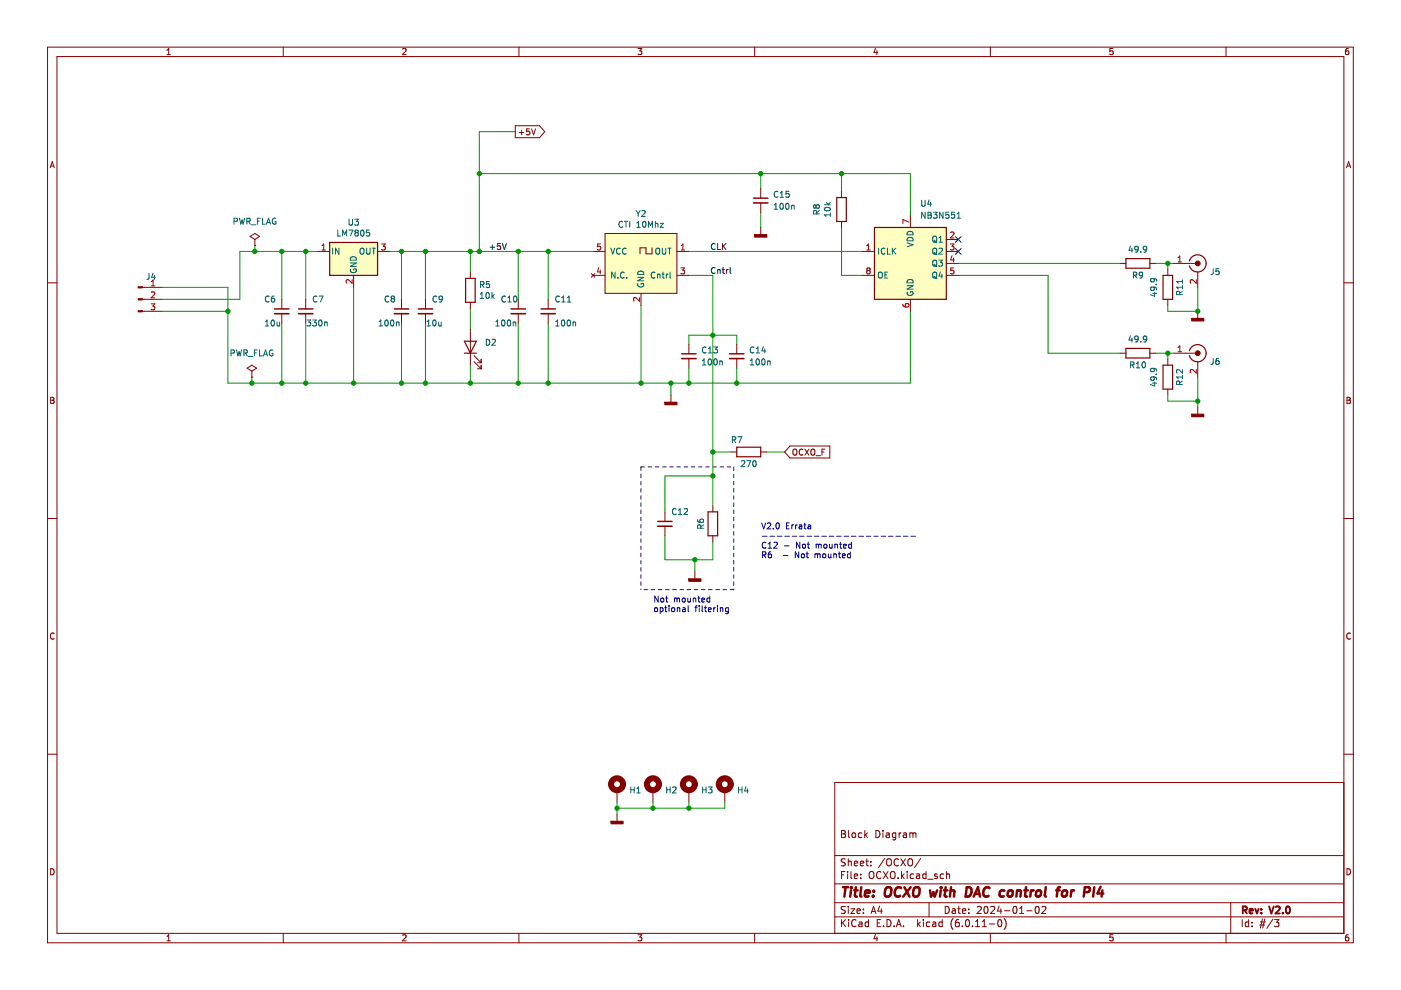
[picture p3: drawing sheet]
<svg xmlns="http://www.w3.org/2000/svg" width="297mm" height="210mm" viewBox="0 0 297 210" stroke-linecap="round" stroke-linejoin="round" font-family="sans-serif">
<path d="M.1 0h297v209.9h-297z" fill-rule="evenodd" fill="#fff" stroke="#fff" stroke-width=".21"/>
<g fill="none" stroke="#840000" stroke-width=".21">
<path d="M10.1 10h276.8v189.9h-276.8zM12.1 12h272.8v185.9h-272.8zM35.4 11.6h.7M35.4 10.7l.4-.4v1.3M60.1 10v2M85.4 10.4l.5-.1 .2 .4-.8 .9h.8M110 10v2M135.3 10.3h.8l-.5 .5 .4 .1v.6l-.2 .1-.5-.1M160 10v2M185.6 10.2l-.3 .9h.8M185.9 10.7v.9M210 10v2"/>
<path d="M236 10.3h-.7v.6l.6-.1 .1 .7-.2 .1-.5-.1M259.9 10v2M285.9 10.3h-.4l-.2 .3v.7l.2 .3 .4-.1v-.7h-.4l-.2 .2M10.6 35.6l.5-1.3 .4 1.3M10.8 35.2h.6M109.2 26.7h5.2l1.1 1.2-1.1 1.3h-5.2zM110.1 28.1h1M110.6 27.6v1M112.3 27.3h-.6l-.1 .6h.6l.1 .6-.2 .1-.5-.1M112.7 27.3l.4 1.3 .4-1.3M161.3 40v2M285.5 35.6l.4-1.3 .5 1.3"/>
<path d="M285.6 35.2h.6M10.1 60h2M53 50.1l1-.6 1 .6-1 .7zM54 52h.1M54 50.8v1.2M67.4 53.3h2.5M75 58.4v2.5M80.1 53.3h2.5M99.7 57.8v1.2M125.4 58l.7 .8M125.7 53.3h2.6M125.7 58.4h2.6"/>
<path d="M126.1 58l-.7 .8M128.3 49.5h15.2v12.7h-15.2zM138.2 52.5v1.3h-1.2v-1.3h-1.3v1.3M143.5 53.3h2.6M143.5 58.4h2.6M161.3 43v2.1M161.3 48.2v1.6M178.4 40.6v1.3M178.4 47v1.2M182.9 53.3h2.5M182.9 58.4h2.5M193 45.7v2.5"/>
<path d="M200.6 53.3h2.6M200.6 55.8h2.6M200.6 50.8h2.6M200.6 58.4h2.6M237.4 55.8h1.3M243.8 55.8h1.3M247.6 57.1v1.3M248.9 55.8h4.5M253.9 57.6v3.3M284.9 60h2M30.1 66h4.3M30.1 63.5h4.3"/>
<path d="M30.1 60.9h4.3M52.4 78.1l1-.7 1 .7-1 .6zM53.4 80h.1M53.4 78.7v1.3M59.7 63.5v2M59.7 66.5v2M64.8 63.5v2M64.8 66.5v2M85.1 63.5v2M85.1 66.5v2M90.2 63.5v2M90.2 66.5v2"/>
<path d="M99.7 64.1v1.3M99.7 69.8v7.6M100.5 76.7l1.5 1.5M100.5 75.4l1.5 1.5M101.2 78.2h.8M101.2 76.9h.8M102 76.2v.7M102 77.4v.8M109.9 63.5v2M109.9 66.5v2M116.2 63.5v2M116.2 66.5v2"/>
<path d="M135.9 62.2v2.5M146.1 73v2M146.1 76v2.1M156.2 73v2M156.2 76v2.1M193 63.5v2.5M237.4 74.9h1.3M243.8 74.9h1.3M247.6 63.5v1.2M247.6 76.2v1.2M248.9 74.9h4.5M253.9 66v1.5"/>
<path d="M253.9 76.7v3.3M10.7 84.2h.5l.2 .3-.2 .4 .2 .1 .1 .3-.3 .2h-.5zM10.7 84.9h.5M142.2 83.8v1.5M154.9 95.8h1.3M161.3 95.8h1.3M167.5 94.6h8.4v2.5h-8.4l-1.1-1.3zM168.2 95.4l.2-.2a.43 .43 0 0 1 .6 .4v.5a.42 .42 0 0 1-.5 .4 .42 .42 0 0 1-.4-.4zM170.2 95.3a.56 .56 0 0 0-.8 .6 .56 .56 0 0 0 .8 .5M170.7 95.2l.8 1.3M171.5 95.2l-.8 1.3M172 95.4l.2-.2a.43 .43 0 0 1 .6 .4v.5a.42 .42 0 0 1-.5 .4 .42 .42 0 0 1-.4-.4z"/>
<path d="M173 96.6h1M174.3 95.8h.4M174.9 95.2h-.6v1.3M247.6 82.5v1.3M253.9 86.3v1.5M285.6 84.2h.4l.3 .3-.3 .4 .3 .1v.3l-.2 .2h-.5zM285.6 84.9h.4M10.1 109.9h2M141 108.5v2.1M141 111.6v2M151.1 107.3v1.2M151.1 113.6v1.3"/>
<path d="M284.9 109.9h2M11.5 134.3a.58 .58 0 0 0-.8 .6 .58 .58 0 0 0 .8 .5M147.3 121.2v1.5M286.3 134.3a.58 .58 0 0 0-.8 .6 .58 .58 0 0 0 .8 .5M10.1 159.9h2M284.9 159.9h2M130.8 167.5v2.6M130.8 172.6v1.5M138.4 167.5v2.6M146.1 167.5v2.6M153.7 167.5v2.6M178.4 176.1h.5l.3 .3-.3 .4 .3 .1 .1 .4-.3 .3h-.6z"/>
<path d="M178.4 176.8h.5M179.9 176.1v1.3l.2 .2M180.8 176.7l.3-.1 .3 .3v.4l-.3 .3-.3-.1-.2-.2zM182.7 176.7l-.4-.1-.3 .3 .1 .6h.6M183.3 176.1v1.5M183.5 177l.4 .6M183.9 176.6l-.6 .6M185.7 176.1a.76 .76 0 0 1 .9 .7 .76 .76 0 0 1-.9 .8zM187.2 176.1v.1M187.2 176.6v1M187.9 176.7h.6l.1 .9M188.6 176.9l-.5 .1-.3 .2 .3 .4 .5-.1"/>
<path d="M189.9 176.7l-.4-.1-.3 .3 .1 .6h.6M189.9 176.6v1.2l-.3 .3-.3-.1M190.6 176.6v1M191.1 176.6l-.5 .3M191.6 176.7h.5l.1 .9M192.2 176.9l-.5 .1-.2 .2 .2 .4 .5-.1M192.9 176.7l.4-.1 .3 .2M192.9 176.6v1M193.6 176.8l.2-.2 .3 .1 .1 .9M193.6 176.8v.8M284.9 165.9h-107.9v32M10.7 184.2a.66 .66 0 0 1 .8 .6 .66 .66 0 0 1-.8 .7z"/>
<path d="M35.4 198.6l.4-.4v1.3M35.4 199.5h.7M60.1 197.9v2M85.4 198.3l.5-.1 .2 .4-.8 .9h.8M110 197.9v2M135.3 198.2h.8l-.5 .5 .4 .1v.6l-.2 .1-.5-.1M160 197.9v2M177 194.4h107.9M177 191.4h107.9M177 187.4h107.9M177 181.4h107.9M178.4 195v1.5"/>
<path d="M178.4 185.5h.5M178.6 195.6l.7 .9M179.1 184.8h-.7v1.5M179.2 192.2h-.6l-.2 .1v.4l.7 .3 .1 .4-.3 .3-.5-.1M179.2 182.2l-.6-.1-.2 .1v.5l.7 .2 .1 .4-.3 .3-.5-.1M179.3 195l-.9 .8M179.7 184.8v.1M179.7 185.3v1M179.9 182.1v1.5M179.9 192.2v.1M179.9 192.7v1M179.9 182.7l.2-.1 .3 .1 .1 .9"/>
<path d="M179.9 195v.1M179.9 195.5v1M180.4 192.7h.8l-.8 1h.8M180.4 184.8v1.3l.2 .2M181.1 185.8l.7-.2v-.2l-.5-.1-.2 .2 .1 .7h.6M181.1 183.1l.7-.2v-.2l-.5-.1-.2 .2 .1 .7h.6M181.5 195.1a.71 .71 0 0 0-1 .5 .71 .71 0 0 0 .7 .9l.3-.2M181.7 193.2l.7-.2-.1-.3h-.4l-.2 .2 .1 .7h.5M182.1 195.5h.6l.1 1M182.4 183.1l.7-.2v-.2l-.5-.1-.2 .2 .1 .7h.6M182.5 186.1v.2M182.5 185.4v.1"/>
<path d="M182.8 195.8l-.5 .1-.2 .2 .2 .4 .5-.1M183.1 192.7v.2M183.1 193.5v.2M183.6 182.6h.5M183.8 182.1v1.3l.3 .2M184.1 195.5h-.4l-.3 .3 .2 .6h.5M184.1 195v1.5M184.5 184.9l.1-.1a.5 .5 0 0 1 .7 .5v.5a.5 .5 0 0 1-.5 .5 .5 .5 0 0 1-.5-.5v-.5zM184.6 182.7v.1M184.6 183.4v.2M184.7 193.7l.5-1.5 .5 1.5M184.8 193.2h.8"/>
<path d="M185.6 198.1l-.3 .9h.8M185.9 198.6v.9M186 195.7h.5M186.5 192.1l-.4 1.1h1M186.7 195h-.7v1.5h.7M186.8 184.9a.71 .71 0 0 0-1 .5 .71 .71 0 0 0 .7 .9l.3-.2M186.8 192.7v1M187.3 184.8l1 1.5M187.3 196.3v.2M187.6 182l-1.3 1.9M188.1 195a.76 .76 0 0 1 .8 .7 .76 .76 0 0 1-.8 .8zM188.1 182.3l.2-.2a.5 .5 0 0 1 .7 .5v.5a.5 .5 0 0 1-.5 .5 .5 .5 0 0 1-.5-.5z"/>
<path d="M188.3 184.8l-1 1.5M189 184.9l.1-.1a.5 .5 0 0 1 .7 .5v.5a.5 .5 0 0 1-.5 .5 .5 .5 0 0 1-.5-.5v-.5zM189.6 196.3v.2M190.1 196.5l.5-1.5 .5 1.5M190.2 196h.7M190.4 186.1v.2M190.5 182.2a.71 .71 0 0 0-1 .5 .71 .71 0 0 0 .7 .9l.3-.2M191 182.1l1 1.5M191.1 184.8v1.5M191.3 185.7l.4 .6M191.6 196.3v.2M191.7 185.3l-.6 .6"/>
<path d="M192 182.1l-1 1.5M192.3 184.8v.1M192.3 185.3v1M192.6 182.3l.2-.2a.5 .5 0 0 1 .7 .5v.5a.5 .5 0 0 1-.5 .5 .5 .5 0 0 1-.5-.5zM193.7 185.4l-.4-.1-.3 .3 .1 .6h.6M194.3 185.4h.6l.1 .9M194.6 195v1.5M194.7 195.9l.4 .6M195 185.6l-.5 .1-.2 .2 .2 .4 .5-.1M195.1 195.5l-.5 .5M195.2 182l-1.3 1.9M195.8 195v.1"/>
<path d="M195.8 195.5v1M196.3 185.4l-.4-.1-.3 .3 .2 .6h.5M196.3 184.8v1.5M196.7 186.4h1.1M197 191.4v3M197.1 195.5h-.4l-.3 .3 .2 .6h.5M197.8 195.5h.5l.1 1M198.4 195.8l-.5 .1-.2 .2 .2 .4 .5-.1M198.7 185.4l-.4-.1-.2 .2 .1 .2 .5 .2v.3h-.6M199.8 195.5h-.5l-.2 .3 .1 .6h.6M199.8 195v1.5M200.1 185.4l-.5-.1-.3 .3 .2 .6h.6"/>
<path d="M200.4 192.2a.76 .76 0 0 1 .9 .7 .76 .76 0 0 1-.9 .8zM200.7 185.4l.2-.1 .4 .1v.9M200.7 184.8v1.5M201.9 192.7h.6l.1 1M202.1 194.8a1.72 1.72 0 0 0 0 2.2M202.6 193l-.5 .1-.3 .2 .3 .4 .5-.1M203.1 192.7h.5M203.3 192.2v1.3l.3 .2M203.3 195h-.5a1.01 1.01 0 0 0 0 1.5l.5-.2 .1-.5-.3-.3-.4 .1-.1 .2M204.1 193.2l.7-.2-.1-.3h-.4l-.2 .2v.7h.6M204.1 196.3v.2M204.8 195.1l.3-.1a.8 .8 0 0 1 .5 .7 .8 .8 0 0 1-.5 .8l-.4-.6z"/>
<path d="M205.4 193.5v.2M205.4 192.7v.2M206.2 196.3v.2M206.8 196.5h.9M206.8 195.4l.5-.4v1.5M207.2 192.3l.6-.1 .2 .4-.9 1.1h.9M208.3 196.5h.8M208.3 195.4l.4-.4v1.5M208.8 192.3l.2-.1a.8 .8 0 0 1 .5 .7 .8 .8 0 0 1-.5 .8l-.4-.6zM209.8 195.9h1.1M210 197.9v2M210 192.3l.6-.1 .3 .4-.9 1.1h.9"/>
<path d="M211.7 195.1l.2-.1a.8 .8 0 0 1 .5 .7 .8 .8 0 0 1-.5 .8l-.4-.6zM211.8 192.1l-.3 1.1h.9M212.2 192.7v1M212.9 194.8a1.72 1.72 0 0 1 0 2.2M213 193.1h1.1M214.9 192.3l.2-.1a.8 .8 0 0 1 .5 .7 .8 .8 0 0 1-.5 .8l-.3-.6zM216.2 193.7h.8M216.2 192.6l.4-.4v1.5M217.7 193.1h1.1M219.6 192.3l.2-.1a.8 .8 0 0 1 .5 .7 .8 .8 0 0 1-.5 .8l-.3-.6zM220.9 192.3l.6-.1 .3 .4-1 1.1h1M236 198.2h-.7v.6l.6-.1 .1 .7-.2 .1-.5-.1"/>
<path d="M259.9 197.9v2M260.9 191.4v6.5M263.4 195v1.5M264.7 195.5h-.4l-.3 .3 .2 .6h.5M264.7 195v1.5M265.4 196.3v.2M265.4 195.5v.2M267.1 196.1h1.1M267.2 195.5h1.1M267.7 194.8l-.5 2M268.2 194.8l-.5 2M269.9 194.9l-1.3 1.9"/>
<path d="M270.2 195h1l-.5 .5 .4 .2v.6l-.2 .2-.7-.2M285.6 184.2a.66 .66 0 0 1 .7 .6 .66 .66 0 0 1-.7 .7zM285.9 198.2h-.4l-.2 .3v.7l.2 .3 .4-.1v-.7h-.4l-.2 .2"/>
</g>
<path d="M263.5 193l.7-.1 .2-.2-.1-.4-.8-.1v1.5M263.9 193l.5 .7M264.9 193.2l.7-.2v-.3h-.5l-.2 .2 .1 .7h.6M266.1 192.7l.4 1 .3-1M267.4 193.5v.2M267.4 192.7v.2M269.1 192.2l.5 1.5 .5-1.5M270.5 192.3l.6-.1 .2 .4-.9 1.1h.9M272 193.5v.2M272.8 192.3l.2-.1a.8 .8 0 0 1 .5 .7 .8 .8 0 0 1-.5 .8l-.4-.6z" fill="none" stroke="#840000" stroke-width=".39"/>
<g fill="none" stroke="#840000" stroke-width=".52">
<path d="M178.7 188.1h1.1M179.3 188.1l-.3 2M180.4 188.8l-.1 1.3M180.5 188.1v.2M181.1 188.8h.8M181.5 188.1l-.3 1.7 .1 .2 .4 .1M182.6 188.1l-.2 1.7 .2 .3M183.4 189.4l1-.2-.1-.3-.5-.1-.4 .3v.9h.8M185.1 189.9v.2M185.3 188.9l-.1 .2M187.8 188.4a.69 .69 0 0 1 1.1 0 1.47 1.47 0 0 1-.5 1.7l-.6-.1a1.5 1.5 0 0 1 0-1.6zM191.1 188.3a.88 .88 0 0 0-1.1 0 .88 .88 0 0 0-.3 .9 .69 .69 0 0 0 .3 .8 .69 .69 0 0 0 .8-.1"/>
<path d="M191.7 188.1l1.1 2M193.1 188.1l-1.6 2M193.8 188.4a.69 .69 0 0 1 1.1 0 1.47 1.47 0 0 1-.6 1.7l-.5-.1a1.5 1.5 0 0 1 0-1.6zM197.2 188.8l.2 1.3 .5-.9 .3 .9 .5-1.3M199.5 188.8l-.2 1.3M199.5 188.1v.2M200.1 188.8h.8M200.5 188.1l-.2 1.7 .1 .2 .3 .1M201.5 189l.3-.2 .5 .1-.1 1.2M201.6 188.1l-.2 2M205 188.1a.96 .96 0 0 1 1 .6 .96 .96 0 0 1-.3 1.1l-.5 .3h-.5zM206.4 190.1l1-2 .4 2"/>
<path d="M206.7 189.5h.9M209.8 188.3a.88 .88 0 0 0-1 0 .88 .88 0 0 0-.4 .9 .69 .69 0 0 0 .4 .8 .69 .69 0 0 0 .8-.1M213 188.9a.66 .66 0 0 0-1 .3l-.1 .5 .2 .3h.7M213.8 189l.1-.1a.5 .5 0 0 1 .8 .3v.5l-.3 .3a.5 .5 0 0 1-.8-.3zM215.6 189l.3-.2 .5 .1-.1 1.2M215.6 188.8l-.1 1.3M217.2 188.8h.7M217.5 188.1l-.2 1.7 .1 .2 .4 .1M218.6 188.8l-.2 1.3M219.2 188.8l-.4 .1-.3 .3M219.8 189l.1-.1a.5 .5 0 0 1 .8 .3v.5l-.3 .3a.5 .5 0 0 1-.8-.3zM221.7 188.1l-.2 1.7 .3 .3"/>
<path d="M223.9 188.8h.8M224.8 188.1l-.4 .1-.1 .2-.3 1.7M225.3 189l.1-.1a.5 .5 0 0 1 .9 .3l-.1 .5-.2 .3a.5 .5 0 0 1-.9-.3zM227.2 188.8l-.2 1.3M227.7 188.8l-.4 .1-.2 .3M229.9 189.2h.7l.3-.2a.51 .51 0 0 0-.1-.9h-.8l-.2 2M232 188.1l-.2 2M233.3 188l-.6 1.4h1.2M233.7 188.8l-.1 1.3"/>
</g>
<g fill="#ffffc2" stroke="#ffffc2" stroke-width=".25">
<path d="M69.9 51.4h10.2v7h-10.2z" fill-rule="evenodd"/>
<path d="M185.4 48.2h15.2v15.3h-15.2z" fill-rule="evenodd"/>
</g>
<path d="M128.3 49.5h15.2v12.7h-15.2z" fill-rule="evenodd" fill="#ffffc2" stroke="#ffffc2" stroke-width=".21"/>
<path d="M202.6 50.2l1.2 1.2M202.6 52.7l1.2 1.2M203.8 50.2l-1.2 1.2M203.8 52.7l-1.2 1.2" fill="none" stroke="#000084" stroke-width=".21"/>
<g fill="none" stroke="#0000c2" stroke-width=".21">
<path d="M136.7 99h-.8v.8M137.4 99h.8M138.9 99h.8M140.5 99h.7M142 99h.8M143.5 99h.8M145 99h.8M146.6 99h.7M148.1 99h.7M149.6 99h.8M151.1 99h.8M152.7 99h.7"/>
<path d="M154.2 99h.7M155.6 99v.8M135.9 100.5v.8M135.9 102.1v.7M135.9 103.6v.7M135.9 105.1v.8M135.9 106.6v.8M135.9 108.1v.8M135.9 109.7v.7M135.9 111.2v.8M135.9 112.7v.8M135.9 114.2v.8"/>
<path d="M135.9 115.8v.7M135.9 117.3v.7M135.9 118.8v.8M155.6 100.5v.8M155.6 102.1v.7M155.6 103.6v.7M155.6 105.1v.8M155.6 106.6v.8M155.6 108.1v.8M155.6 109.7v.7M155.6 111.2v.8M155.6 112.7v.8"/>
<path d="M155.6 114.2v.8M155.6 115.8v.7M155.6 117.3v.7M155.6 118.8v.8M161.5 110.9l.4 1.2 .4-1.2M161.7 113.7h.9M161.7 117.7l.6-.1v-.5l-.6-.1v1.3M162 117.7l.4 .6M162.4 115.1a.56 .56 0 0 0-.8 .5 .56 .56 0 0 0 .8 .5M162.7 111l.5-.1 .2 .3-.8 .9h.8M162.9 116.2h.7M162.9 115.3l.3-.3v1.2"/>
<path d="M163.2 113.7h1M163.5 117l-.4 .1-.2 .2v.7l.2 .3 .4-.2v-.6h-.4l-.2 .2M164 112v.1M164.1 115.1l.5-.1 .2 .3-.8 .9h.8M164.6 111l.2-.1a.68 .68 0 0 1 .5 .6 .68 .68 0 0 1-.5 .6l-.3-.4zM164.8 113.7h1M166.1 117.8h.9M166.3 115.7h1M166.4 113.7h1M166.7 111.5h.5M167.4 110.9h-.7v1.2h.7M167.9 111.3v.8"/>
<path d="M168 113.7h.9M168.3 111.3l-.4 .2M168.7 111.3v.8M169 111.3l-.3 .2M169.3 117v1.3l-.7-1.3v1.3M169.5 111.4h.4l.1 .7M169.5 113.7h1M169.6 115v1.2l-.7-1.2v1.2M170 111.6l-.6 .2 .2 .3h.4M170 117.5l.3-.1 .3 .3v.3l-.3 .3-.4-.3zM170.2 115.5l.2-.1 .3 .1v.7l-.5-.1zM170.4 111.3h.5"/>
<path d="M170.6 110.9v1.1l.3 .1M170.9 117.4h.5M171.1 113.7h1M171.1 117v1.1l.3 .2M171.2 115.4h.4M171.3 111.4h.5l.1 .7M171.3 115v1l.3 .2M171.9 111.6l-.6 .2 .2 .3h.4M172.7 113.7h.9M172.8 117.5l.4-.1 .1 .2M172.8 117.4v.9M173 115.5l.4-.1 .2 .2"/>
<path d="M173 115.4v.8M173.3 117.6l.2-.2 .3 .1 .1 .8M173.3 117.6v.7M173.6 115.6l.2-.2h.3v.8M173.6 115.6v.6M174.2 113.7h1M174.5 117.5l.2-.1 .3 .1v.7l-.5-.1zM174.7 115.5l.2-.1 .4 .1-.1 .7-.5-.1zM175.6 117.4l.1 .8 .5-.1M175.8 113.7h1M175.9 115.4v.8l.5-.1M176.2 117.4v.9"/>
<path d="M176.4 115.4v.8M176.8 117.5h.5v.8M176.8 117.4v.9M177 115.5l.5-.1 .1 .8M177 115.4v.8M177.4 113.7h1M177.7 117.4h.5M177.9 117v1.1l.3 .2M178 115.4h.5M178.2 115v1l.3 .2M178.6 117.8l.6-.1-.1-.2-.3-.1-.2 .2 .1 .6h.4M178.8 115.8l.6-.1v-.3h-.4l-.2 .2 .1 .6h.5"/>
<path d="M179 113.7h.9M180.3 117.5l-.4-.1-.2 .3 .1 .5h.5M180.3 117v1.3M180.5 113.7h1M180.5 115.4h-.3l-.3 .2 .1 .6h.5M180.5 115v1.2M182.1 113.7h1M183.7 113.7h.9M185.2 113.7h1M186.8 113.7h1M188.4 113.7h1M190 113.7h.9"/>
<path d="M191.5 113.7h1M193.1 113.7h1M135.9 120.3v.8M135.9 121.9v.7M135.9 123.4v.7M135.9 124.9v.1M136.5 125h.8M138.1 125h.7M138.9 128.9l.3-.1 .2 .3v.4l-.2 .2-.4-.2zM139.5 126.4v1.2l-.7-1.2v1.2M139.6 125h.7M140 128.9l.3-.1 .3 .3-.1 .5h-.5"/>
<path d="M140 128.8v1.3M140.2 126.9l.1-.1 .4 .1-.1 .7-.4-.1zM140.9 128.8h.5M141.1 125h.8M141.1 126.8h.5M141.1 128.4v1.1l.3 .2M141.3 126.4v1.1l.3 .1M141.8 128.4v.1M141.8 128.8v.9M142.5 128.9l.3-.1 .3 .3v.4l-.3 .2-.4-.2zM142.6 125h.8M143 126.9l.4-.1 .1 .2"/>
<path d="M143 126.8v.8M143.5 127l.2-.2 .3 .1 .1 .7M143.5 127v.6M143.6 129l.5-.1v.8M143.6 128.8v.9M144.2 125h.7M144.7 126.9l.2-.1 .3 .1v.7l-.5-.1zM144.7 128.9h.5l.1 .8M145.3 129.1l-.6 .3 .2 .3 .4-.1M145.7 125h.7M145.8 126.8l.1 .8 .5-.1M145.9 128.4v1.1l.2 .2"/>
<path d="M146.4 126.8v.8M147 126.9h.5v.7M147 126.8v.8M147.2 125h.8M147.3 128.8h.5M147.8 128.4l-.3 .2v1.1M147.9 126.8h.5M148.1 126.4v1.1l.3 .1M148.3 128.4v.1M148.3 128.8v.9M148.7 125h.8M148.8 127.2l.6-.1-.1-.2-.3-.1-.2 .2 .1 .6h.4"/>
<path d="M148.9 128.4v1.1l.1 .2M149.3 128.8h.5M149.5 128.4v1.1l.3 .2M150.2 129.3l.6-.2-.1-.2-.3-.1-.2 .2v.6h.5M150.2 125h.8M150.5 126.9l-.4-.1-.2 .2 .1 .6h.5M150.5 126.4v1.2M151.3 128.8v.9M151.7 128.8l-.4 .3M151.8 125h.7M152.1 128.4v.1M152.1 128.8v.9"/>
<path d="M152.7 129l.5-.1 .1 .8M152.7 128.8v.9M153.3 125h.8M154.4 128.8v1.1l-.2 .2h-.3M154.4 128.9l-.3-.1-.3 .3 .1 .5h.5M155.6 124.9v.1h-.8M155.6 120.3v.8M155.6 121.9v.7M155.6 123.4v.7"/>
</g>
<g fill="none" stroke="#009600" stroke-width=".21">
<path d="M101.6 36.8h91.4v8.9M109.2 27.9h-7.6v25.4M161.3 36.8v3.2M178.4 36.8v3.8M54 52v1.3M59.7 53.3v10.2M64.8 53.3v10.2M67.4 53.3h-16.5v10.2h-16.5M82.6 53.3h43.1M85.1 53.3v10.2M90.2 53.3v10.2M99.7 53.3v4.5"/>
<path d="M109.9 53.3v10.2M116.2 53.3v10.2M146.1 58.4h5v48.9M146.1 53.3h36.8M161.3 45.1v3.1M178.4 48.2v10.2h4.5M203.2 58.4h19v16.5h15.2M203.2 55.8h34.2M245.1 55.8h3.8M247.6 55.8v1.3M34.4 60.9h13.9v20.3h144.7v-15.2M34.4 66h13.9"/>
<path d="M53.4 80v1.2M59.7 68.5v12.7M64.8 68.5v12.7M75 60.9v20.3M85.1 68.5v12.7M90.2 68.5v12.7M99.7 65.4v4.4M99.7 77.4v3.8M109.9 68.5v12.7M116.2 68.5v12.7M135.9 64.7v16.5M146.1 73v-1.9h10.1v1.9"/>
<path d="M146.1 78.1v3.1M156.2 78.1v3.1M245.1 74.9h3.8M247.6 74.9v1.3M253.9 60.9v5.1h-6.3v-1.3M253.9 80v6.3M142.2 81.2v2.6M151.1 95.8h3.8M162.6 95.8h3.8M247.6 83.8v1.2h6.3M141 113.6v5.1h10.1v-3.8M147.3 118.7v2.5"/>
<path d="M151.1 100.9h-10.1v7.6M130.8 170.1v2.5M138.4 170.1v1.3M146.1 170.1v1.3M153.7 170.1v1.3h-22.9"/>
</g>
<g fill="none" stroke="#0f0f0f" stroke-width=".21">
<path d="M103.9 52.4h1M104.4 51.9v1M106.1 51.6h-.6l-.1 .6h.6l.1 .6-.2 .1-.5-.1M106.5 51.6l.4 1.3 .5-1.3M151.6 51.8a.56 .56 0 0 0-.8 .5 .56 .56 0 0 0 .8 .5M151.6 56.8a.56 .56 0 0 0-.8 .5 .56 .56 0 0 0 .8 .6M152.1 51.6v1.3h.7M152.1 57.1v.9M152.1 57.3l.5-.1 .1 .8M153.1 57.1h.5M153.2 51.6v1.3M153.3 56.7v1.1l.3 .2"/>
<path d="M153.4 52.2l.5 .7M153.9 51.6l-.7 .8M154 57.1v.9M154.4 57.1l-.4 .3M154.8 56.7v1.1l.2 .2"/>
</g>
<g fill="#840000" stroke="#840000" stroke-width=".25">
<path d="M141 85.3h2.5v.5h-2.5z" fill-rule="evenodd"/>
<path d="M129.6 174.1h2.5v.6h-2.5z" fill-rule="evenodd"/>
<path d="M146.1 122.7h2.5v.5h-2.5z" fill-rule="evenodd"/>
<path d="M252.7 87.8h2.5v.5h-2.5z" fill-rule="evenodd"/>
<path d="M252.7 67.5h2.5v.5h-2.5z" fill-rule="evenodd"/>
<path d="M160 49.8h2.6v.5h-2.6z" fill-rule="evenodd"/>
</g>
<g fill="none" stroke="#840000" stroke-width="1.3">
<circle cx="130.8" cy="166.3" r="1.27"/>
<circle cx="138.4" cy="166.3" r="1.27"/>
<circle cx="146.1" cy="166.3" r="1.27"/>
<circle cx="153.7" cy="166.3" r="1.27"/>
</g>
<g fill="none" stroke="#006464" stroke-width=".21">
<path d="M31.6 58l-.1 1.1-.4 .1M32.4 57.9l-.3 .9h.8M32.7 58.4v.8M49.6 46.9h.6l.1-.5-.7-.1v1.2M50.8 46.3l.3 1.2 .2-.9 .3 .9 .3-1.2M52.3 46.9h.6l.1-.5-.7-.1v1.2M52.6 46.9l.5 .6M53.3 47.7h1M54.6 46.9h.4M55.2 46.3h-.6v1.2M55.7 46.3v1.2h.6M56.5 47.5l.4-1.2 .5 1.2"/>
<path d="M56.6 47.2h.6M58.4 46.3a.58 .58 0 0 0-.7 .6 .58 .58 0 0 0 .8 .5v-.4h-.2M70.5 52.6v1.3M71.6 48.8v1.3h.6M71.9 52.6v1.3l-.8-1.3v1.3M72.6 50.1v-1.3l.5 .9 .4-.9v1.3M74 48.8h.8l-.5 1.3M74 46.5v1l.3 .2h.2l.2-.2v-1M74.3 55.8h1.2l-1.2 .7h1.2M74.3 57.1a.58 .58 0 0 0 .6 .7 .58 .58 0 0 0 .5-.8h-.4v.3M74.5 54.6a.66 .66 0 0 1 .7-.1 .66 .66 0 0 1 .3 .7h-1.2zM75.2 46.5h.8l-.4 .5 .3 .1v.5l-.1 .1-.6-.1"/>
<path d="M75.5 49.3l-.3-.2 .3-.3h.4l.1 .2-.3 .3M75.5 49.3l-.3 .3v.2l.3 .3h.2l.3-.3-.1-.4-.2-.1M75.5 49.3h.2M76.4 52.8l.2-.2a.43 .43 0 0 1 .6 .4v.5a.42 .42 0 0 1-.4 .4 .42 .42 0 0 1-.5-.4zM76.6 48.9l.2-.1a.68 .68 0 0 1 .4 .6 .68 .68 0 0 1-.4 .7l-.3-.5zM77.7 52.6v1l.3 .3h.2l.3-.3v-1M78.3 48.8h-.6v.6l.6-.1v.6l-.2 .2-.4-.2M78.9 52.6h.7M79.2 52.6v1.3M103.8 59.7h-.6l-.1 .6 .6-.1 .1 .6-.2 .2-.5-.2M129.5 52.6l.4 1.3 .4-1.3M130.4 57.7v1.3l-.7-1.3v1.3"/>
<path d="M131 58.8v.2M131.5 52.7a.56 .56 0 0 0-.8 .5 .56 .56 0 0 0 .8 .6M132 47a.56 .56 0 0 0-.8 .6 .56 .56 0 0 0 .8 .5M132.3 57.8a.56 .56 0 0 0-.8 .5 .56 .56 0 0 0 .8 .5M132.4 46.9h.7M132.7 46.9v1.3M132.8 52.7a.56 .56 0 0 0-.8 .5 .56 .56 0 0 0 .8 .6M132.9 58.8v.2M133.5 46.9v1.3M134.9 44.6l.4 .7M135 47.3l.4-.4v1.3M135 48.2h.8"/>
<path d="M135.2 58.8h1.3l-1.3 .7h1.3M135.3 45.3v.6M135.4 57.6a.66 .66 0 0 1 .7-.1 .66 .66 0 0 1 .4 .7h-1.3zM135.7 44.6l-.4 .7M136.1 44.7l.5-.1 .2 .4-.8 .9h.8M136.4 47l.1-.1a.68 .68 0 0 1 .5 .7 .68 .68 0 0 1-.5 .6l-.3-.5zM137.5 48.2v-1.3l.4 .9 .4-.9v1.3M138.9 57.8a.56 .56 0 0 0-.8 .5 .56 .56 0 0 0 .8 .5M139 46.9v1.3M139 47.5l.4-.1 .1 .8M139.1 52.8l.2-.2a.43 .43 0 0 1 .6 .4v.5a.42 .42 0 0 1-.4 .4 .42 .42 0 0 1-.5-.4zM139.4 58.2h.5v.8"/>
<path d="M139.4 58.1v.9M140 47.4h.6l-.6 .8h.6M140.4 58.1h.5M140.4 52.6v1l.3 .3h.2l.3-.3v-1M140.6 57.7v1.1l.3 .2M141.3 58.1v.9M141.6 52.6h.7M141.6 58.1l-.3 .3M141.9 52.6v1.3M142.1 57.7v1.1l.1 .2M164.1 44.4h.8M164.1 43.5l.4-.4v1.3"/>
<path d="M164.9 40.7a.56 .56 0 0 0-.8 .5 .56 .56 0 0 0 .8 .5M165.4 41.8h.7M165.4 40.9l.4-.3v1.2M165.5 43.2l.2-.1a.68 .68 0 0 1 .4 .6 .68 .68 0 0 1-.4 .7l-.3-.5zM166.7 43.2l.2-.1a.68 .68 0 0 1 .4 .6 .68 .68 0 0 1-.4 .7l-.3-.5zM167.3 40.6h-.6l-.1 .6 .6-.1 .1 .6-.2 .1-.5-.1M167.8 43.5v.9M167.8 43.6h.5l.1 .8M173 43.7l-.2-.3-.3 .3v.3l.2 .2 .3-.3M173 43.7l.3-.3h.2l.2 .3v.3l-.2 .2-.4-.1-.1-.2M173 43.7v.2M173.1 45.4v-.6l-.5-.1-.1 .7h1.2"/>
<path d="M173.7 44.6l-.6 .5M174.8 43.4h1.3M174.9 44.1a.61 .61 0 0 1 .7-.2 .61 .61 0 0 1 .4 .6 .75 .75 0 0 1-1.2-.2zM175.2 42.9l.5 .5M176.1 45.2v.7M176.1 45.5h-1.3l.3 .4M176.1 42.9l-.5 .4M186.3 52.6v1.3M186.3 57.9l.2-.2a.43 .43 0 0 1 .6 .4v.4a.42 .42 0 0 1-.4 .5 .42 .42 0 0 1-.5-.5zM187.6 52.7a.56 .56 0 0 0-.8 .5 .56 .56 0 0 0 .8 .6M187.6 58.3h.4M188.2 52.6v1.3h.6"/>
<path d="M188.2 57.7h-.6v1.3h.6M189.2 52.6v1.3M189.4 53.2l.5 .7M189.9 52.6l-.7 .7M192.3 51.5l1.3 .4-1.3 .4M192.5 59.4a.66 .66 0 0 1 .8-.1 .66 .66 0 0 1 .3 .7h-1.3zM192.5 50.4a.66 .66 0 0 1 .8 0 .66 .66 0 0 1 .3 .7h-1.3zM192.5 49.2a.66 .66 0 0 1 .8-.1 .66 .66 0 0 1 .3 .7h-1.3zM195.4 42.5v1l.3 .2h.2l.2-.2v-1M196.1 45v1.3l-.7-1.3v1.3M196.7 45h.5l.2 .2-.2 .4 .2 .1 .1 .3-.3 .3h-.5zM196.7 45.6h.5"/>
<path d="M197 42.4l-.3 .9h.8M197.3 42.9v.8M197.8 55.3l.3-.1a.43 .43 0 0 1 .5 .4v.4a.42 .42 0 0 1-.4 .4 .42 .42 0 0 1-.4-.4zM197.8 52.8l.3-.2a.43 .43 0 0 1 .5 .4v.5a.42 .42 0 0 1-.4 .4 .42 .42 0 0 1-.4-.4zM197.8 50.3l.3-.2a.43 .43 0 0 1 .5 .4v.4a.42 .42 0 0 1-.4 .5 .42 .42 0 0 1-.4-.5zM197.8 57.9l.3-.2a.43 .43 0 0 1 .5 .4v.4a.42 .42 0 0 1-.4 .5 .42 .42 0 0 1-.4-.5zM197.9 45h.8l-.4 .5 .3 .1v.5l-.2 .2-.5-.2M198 56.1l.7 .4M198 58.7l.7 .4M198 51l.7 .5M198 53.6l.7 .4M199 55.2h.8l-.4 .4 .3 .2v.5l-.1 .1-.6-.1"/>
<path d="M199.1 52.7l.5-.1 .2 .4-.8 .9h.8M199.1 51.3h.7M199.1 50.4l.3-.3v1.2M199.4 57.6l-.3 .9h.8M199.7 58.1v.9M200 45v1.3l-.8-1.3v1.3M201.2 45h-.6l-.1 .6 .6-.1 .1 .6-.2 .2-.5-.2M202.4 45h-.6l-.1 .6 .6-.1 .1 .6-.2 .2-.5-.2M202.9 46.3h.7M202.9 45.4l.4-.4v1.3M239.7 52.1l-.3 1h.8M240 52.6v.9"/>
<path d="M240.3 58.4l.6-.1 .1-.5-.7-.1v1.3M240.6 58.4l.4 .6M241.3 52.8l-.2 .2-.4-.1-.1-.6 .5-.1 .2 .3v.7l-.2 .2-.4 .1M241.9 53.4v.1M242.2 58.2l-.2 .3-.4-.1v-.6l.4-.1 .2 .2v.8l-.2 .2-.4 .1M243.1 52.8l-.2 .2-.4-.1v-.6l.4-.1 .2 .3v.7l-.2 .2-.4 .1M244.5 59.1l.2 .2v.4h-.6l-.1-.4 .2-.2h.7l.3 .2v.4M250.7 59.7h-1.3l.4 .3M250.7 59.3v.7M257.2 57v1l-.5 .2M258.4 57h-.6v.6l.6-.1v.6l-.1 .1-.5-.1M49 74.9l.6-.1 .1-.5-.7-.1v1.3"/>
<path d="M50.1 74.2l.3 1.3 .3-.9 .2 .9 .3-1.3M51.7 74.9l.6-.1 .1-.5-.7-.1v1.3M52 74.9l.4 .6M52.7 75.6h.9M53.9 74.8h.5M54.5 74.2h-.6v1.3M55 74.2v1.3h.6M55.9 75.5l.4-1.3 .4 1.3M56 75.1h.6M56.3 69.1h.7M56.3 68.2l.3-.4v1.3M57 62.9a.56 .56 0 0 0-.7 .5 .56 .56 0 0 0 .7 .5"/>
<path d="M57.6 68l.2-.2a.68 .68 0 0 1 .4 .7 .68 .68 0 0 1-.4 .6l-.3-.5zM57.8 74.3a.58 .58 0 0 0-.7 .5 .58 .58 0 0 0 .8 .5v-.4h-.3M58.1 62.8h-.3l-.2 .3-.1 .7 .3 .2 .4-.1-.1-.6h-.3l-.3 .2M58.7 68.3l.1 .8 .5-.1M59.3 68.3v.8M65.1 67.8h.8l-.5 .5 .4 .2v.5l-.2 .1-.5-.1M66.3 67.8h.8l-.4 .5 .3 .2v.5l-.2 .1-.5-.1M67.2 62.9a.56 .56 0 0 0-.8 .5 .56 .56 0 0 0 .8 .5M67.6 62.8h.9l-.6 1.2M67.7 68l.2-.2a.68 .68 0 0 1 .4 .7 .68 .68 0 0 1-.4 .6l-.3-.5zM68.8 68.4l.5-.1 .1 .8M68.8 68.3v.8"/>
<path d="M80.4 69.1h.7M80.4 68.2l.3-.4v1.3M81.7 68l.2-.2a.68 .68 0 0 1 .4 .7 .68 .68 0 0 1-.4 .6l-.3-.5zM82.4 62.9a.56 .56 0 0 0-.8 .5 .56 .56 0 0 0 .8 .5M82.9 68l.2-.2a.68 .68 0 0 1 .4 .7 .68 .68 0 0 1-.4 .6l-.3-.5zM83.2 63.3l-.3 .3v.2l.3 .2h.2l.2-.2v-.2l-.2-.3M83.2 63.3l-.3-.2 .3-.3h.2l.2 .2-.2 .3M83.2 63.3h.2M84.1 68.4l.4-.1 .1 .8M84.1 68.3v.8M90.5 69.1h.8M90.5 68.2l.4-.4v1.3"/>
<path d="M91.9 68l.1-.2a.68 .68 0 0 1 .5 .7 .68 .68 0 0 1-.5 .6l-.3-.5zM92.6 62.9a.56 .56 0 0 0-.8 .5 .56 .56 0 0 0 .8 .5M93 68.3l.1 .8 .5-.1M93.6 68.3v.8M93.8 63.3l-.2 .3-.4-.1-.1-.6 .5-.1 .2 .2-.1 .7-.1 .3h-.4M101.8 63.3h.8M101.8 62.4l.4-.4v1.3M101.9 60.4l.6-.1 .1-.5-.7-.1v1.3M102.2 60.4l.4 .6M103.1 71.9a.64 .64 0 0 1 .7 .7 .64 .64 0 0 1-.7 .6zM103.2 62.1l.1-.1a.68 .68 0 0 1 .5 .6 .68 .68 0 0 1-.5 .7l-.3-.5zM104.3 62v1.3"/>
<path d="M104.3 72.1l.5-.2 .2 .4-.7 .9h.7M104.4 62.8l.4 .5M104.8 62.4l-.5 .5M105.1 69.1h.8M105.1 68.2l.4-.4v1.3M106.5 68l.1-.2a.68 .68 0 0 1 .5 .7 .68 .68 0 0 1-.5 .6l-.3-.5zM107.2 62.9a.56 .56 0 0 0-.8 .5 .56 .56 0 0 0 .8 .5M107.7 64h.7M107.7 68l.1-.2a.68 .68 0 0 1 .5 .7 .68 .68 0 0 1-.5 .6l-.3-.5zM107.7 63.1l.3-.3v1.2M108.8 68.4l.5-.1 .1 .8M108.8 68.3v.8"/>
<path d="M109 62.9l.2-.1a.68 .68 0 0 1 .4 .6 .68 .68 0 0 1-.4 .6l-.3-.4zM117.8 69.1h.7M117.8 68.2l.4-.4v1.3M118.6 62.9a.56 .56 0 0 0-.8 .5 .56 .56 0 0 0 .8 .5M119.1 64h.7M119.1 63.1l.3-.3v1.2M119.1 68l.2-.2a.68 .68 0 0 1 .5 .7 .68 .68 0 0 1-.5 .6l-.3-.5zM120.3 64h.7M120.3 63.1l.4-.3v1.2M120.4 68l.1-.2a.68 .68 0 0 1 .5 .7 .68 .68 0 0 1-.5 .6l-.3-.5zM121.5 68.4l.5-.1v.8M121.5 68.3v.8"/>
<path d="M135.3 60.1a.58 .58 0 0 0 .6 .8 .58 .58 0 0 0 .5-.8h-.5v.2M148.9 77.4h.7M148.9 76.5l.4-.4v1.3M149.7 73.7a.56 .56 0 0 0-.8 .5 .56 .56 0 0 0 .8 .5M150.2 74.8h.7M150.2 73.9l.3-.3v1.2M150.2 76.2l.2-.1a.68 .68 0 0 1 .5 .6 .68 .68 0 0 1-.5 .7l-.3-.5zM151.3 73.6h.8l-.4 .4 .4 .2v.5l-.2 .1-.6-.1M151.5 76.2l.1-.1a.68 .68 0 0 1 .5 .6 .68 .68 0 0 1-.5 .7l-.3-.5zM152.6 76.6h.5v.8M152.6 76.5v.9M159.1 77.4h.7"/>
<path d="M159.1 76.5l.3-.4v1.3M159.9 73.7a.56 .56 0 0 0-.8 .5 .56 .56 0 0 0 .8 .5M160.3 74.8h.8M160.3 73.9l.4-.3v1.2M160.4 76.2l.2-.1a.68 .68 0 0 1 .4 .6 .68 .68 0 0 1-.4 .7l-.3-.5zM161.6 76.2l.2-.1a.68 .68 0 0 1 .4 .6 .68 .68 0 0 1-.4 .7l-.3-.5zM161.8 73.5l-.3 .9h.8M162.2 74v.8M162.8 76.5v.9M162.8 76.6h.4l.1 .8M192.3 60.6h1.3l-1.3 .7h1.3M192.4 61.9a.58 .58 0 0 0 .6 .7 .58 .58 0 0 0 .5-.7h-.5v.2"/>
<path d="M239.7 71.2l-.3 .9h.8M239.7 77.4l.6-.1 .1-.4-.7-.2v1.3M240 71.7v.8M240 77.4l.4 .6M240.9 78h.7M240.9 77.1l.4-.4v1.3M241.3 71.8l-.2 .2h-.4l-.1-.6 .5-.2 .2 .3v.7l-.2 .3h-.4M241.9 72.4v.1M242.2 76.9l.2-.2a.68 .68 0 0 1 .5 .7 .68 .68 0 0 1-.5 .6l-.3-.5zM243.1 71.8l-.2 .2h-.4v-.6l.4-.2 .2 .3v.7l-.2 .3h-.4M244.4 62.2h.8M244.5 78.1l.2 .2v.4l-.6 .1-.1-.5 .2-.2 .7 .1 .3 .1v.4"/>
<path d="M244.5 79.9l.2 .2v.4l-.6 .1-.1-.5 .2-.2 .7 .1 .3 .1v.4M244.5 60.9l.2 .2v.4h-.6l-.1-.4 .2-.2h.7l.3 .2v.4M244.8 62v.8l-.9-.3M245.1 79.4h.1M245.1 60.3h.1M250.1 62.5l-.1-.6-.4-.1-.2 .7h1.3M250.7 78.4v.7l-.9-.7-.4 .2 .2 .5M250.7 60.5v.8M250.7 79.6v.7M250.7 79.9h-1.3l.4 .4M250.7 61.7l-.6 .5M250.7 60.9h-1.3l.4 .4"/>
<path d="M257.2 76v1.1l-.5 .2M258.4 76l-.4 .1-.2 .2v.7l.2 .3 .4-.2v-.6h-.4l-.2 .2M155.3 93.3l.6-.1v-.5l-.6-.1v1.3M155.6 93.3l.4 .6M156.4 92.6h.9l-.6 1.3M157.2 97.8l.5-.1 .2 .3-.8 .9h.8M158.3 97.7h.9l-.6 1.2M159.7 97.8l.2-.1a.68 .68 0 0 1 .4 .6 .68 .68 0 0 1-.4 .6l-.3-.4zM244.4 81.2h.8M244.8 81.1v.7l-.9-.3M250.1 81.5l-.1-.6-.4-.1-.2 .7h1.3M250.7 80.8l-.6 .4"/>
<path d="M143.4 107.9a.56 .56 0 0 0-.8 .6 .56 .56 0 0 0 .8 .5M143.8 109.1h.8M143.8 108.2l.4-.4v1.3M145 107.9l.5-.1 .3 .4-.8 .9h.8M147.9 110.2l.1 .3 .2 .2 .7 .1 .3-.3-.2-.4-.6 .1v.3l.2 .3M148.6 112l-.1-.6-.5-.1-.1 .7h1.3M149.2 111.3l-.6 .4M133.7 166.9v1.2M133.7 167.5h.8M134.5 166.9v1.2M135 168.1h.7M135 167.2l.4-.3v1.2"/>
<path d="M141.4 167.5h.7M141.4 166.9v1.2M142.1 166.9v1.2M142.6 167l.5-.1 .3 .3-.8 .9h.8M149 167.5h.7M149 166.9v1.2M149.7 166.9v1.2M150.2 166.9h.8l-.5 .4 .4 .2v.5l-.2 .1-.5-.1M156.6 167.5h.7M156.6 166.9v1.2M157.3 166.9v1.2M158.2 166.8l-.3 .9h.7"/>
<path d="M158.5 167.3v.8"/>
</g>
<g fill="none" stroke="#840000" stroke-width=".25">
<path d="M69.9 51.4h10.2v7h-10.2zM98.7 59h2v5.1h-2zM177.4 41.9h2v5.1h-2zM185.4 48.2h15.2v15.3h-15.2zM238.7 54.8h5.1v2.1h-5.1zM246.6 58.4h2v5.1h-2zM252.2 55.3a1.81 1.81 0 0 1 2.8-.9 1.81 1.81 0 0 1 0 2.9 1.81 1.81 0 0 1-2.8-.9M98.5 74.9h2.5M98.5 72.3h2.5l-1.3 2.6zM238.7 73.9h5.1v2h-5.1zM246.6 77.4h2v5.1h-2zM252.2 74.4a1.81 1.81 0 0 1 2.8-1 1.81 1.81 0 0 1 0 3 1.81 1.81 0 0 1-2.8-1"/>
<path d="M156.2 94.8h5.1v2h-5.1zM150.1 108.5h2v5.1h-2z"/>
</g>
<path d="M159.8 43h3M58.2 66.5h3.1M63.3 66.5h3M83.6 66.5h3.1M88.7 66.5h3M108.4 66.5h3M114.7 66.5h3.1M144.5 76h3.1M154.7 76h3M139.5 111.6h3" fill="none" stroke="#840000" stroke-width=".33"/>
<path d="M159.8 42h3M58.2 65.5h3.1M63.3 65.5h3M83.6 65.5h3.1M88.7 65.5h3M108.4 65.5h3M114.7 65.5h3.1M144.5 75h3.1M154.7 75h3M139.5 110.6h3" fill="none" stroke="#840000" stroke-width=".3"/>
<g fill="none" stroke="#a90000" stroke-width=".21">
<path d="M32.1 59.7l.4-.4v1.3M68.3 53h.7M68.3 52.1l.3-.4v1.3M74.7 59.3v.8l-.9-.8-.4 .2 .1 .5M80.9 51.7h.8l-.4 .5 .3 .1v.6l-.2 .1-.5-.1M127 56.7l-.3 .9h.7M127.3 57.2v.9M127.3 51.7h-.6v.6h.6v.6l-.2 .1-.4-.1M144.4 56.8h.7l-.4 .5 .4 .1v.6l-.2 .1-.5-.1M144.4 53h.7M144.4 52.1l.4-.4v1.3M183.8 53h.7"/>
<path d="M183.8 52.1l.3-.4v1.3M184 57.3l-.2-.2 .2-.3h.3l.2 .2-.2 .3M184 57.3l-.2 .3v.2l.2 .3h.3l.2-.3-.1-.3-.1-.2M184 57.3h.3M192.7 47.1l-1.3-.6v.9M201.5 51.7h.8l-.5 .5 .4 .1v.6l-.2 .1-.5-.1M201.5 49.3l.5-.1 .3 .4-.8 .9h.8M201.8 54.2l-.3 .9h.8M202.1 54.7v.8M202.2 56.8h-.6l-.1 .6 .6-.1 .1 .7-.2 .1-.5-.1M249.8 54.6l.3-.3v1.2M249.8 55.5h.7"/>
<path d="M253.6 59.3v.8l-.9-.8-.3 .2 .1 .5M32 64.4h.8l-.4 .5 .4 .1v.6l-.2 .1-.6-.1M32.1 60.6h.7M32.1 62l.5-.1 .2 .3-.8 .9h.8M135.6 63.1v.8l-.9-.8-.4 .2 .1 .5M191.4 64.5l.1 .4 .2 .1 .8 .1 .2-.2-.1-.5-.6 .1-.1 .4 .3 .2M249.8 74.6h.7M249.8 73.7l.3-.4v1.3M253.6 78.3v.8l-.9-.8-.3 .3 .1 .5"/>
</g>
<g fill="#840000" stroke="#840000" stroke-width=".21">
<path d="M29.3 65.9h.8v.2h-.8z" fill-rule="evenodd"/>
<path d="M29.3 63.3h.8v.3h-.8z" fill-rule="evenodd"/>
<path d="M29.3 60.8h.8v.3h-.8z" fill-rule="evenodd"/>
<circle cx="253.9" cy="74.9" r=".51"/>
<circle cx="253.9" cy="55.8" r=".51"/>
</g>
<g fill="#009600" stroke="#009600" stroke-width=".21">
<circle cx="146.1" cy="81.2" r=".46"/>
<circle cx="142.2" cy="81.2" r=".46"/>
<circle cx="135.9" cy="81.2" r=".46"/>
<circle cx="151.1" cy="100.9" r=".46"/>
<circle cx="130.8" cy="171.4" r=".46"/>
<circle cx="138.4" cy="171.4" r=".46"/>
<circle cx="156.2" cy="81.2" r=".46"/>
<circle cx="151.1" cy="95.8" r=".46"/>
<circle cx="147.3" cy="118.7" r=".46"/>
<circle cx="146.1" cy="171.4" r=".46"/>
<circle cx="59.7" cy="81.2" r=".46"/>
<circle cx="64.8" cy="81.2" r=".46"/>
<circle cx="85.1" cy="81.2" r=".46"/>
<circle cx="75" cy="81.2" r=".46"/>
<circle cx="90.2" cy="81.2" r=".46"/>
<circle cx="85.1" cy="53.3" r=".46"/>
<circle cx="90.2" cy="53.3" r=".46"/>
<circle cx="53.4" cy="81.2" r=".46"/>
<circle cx="48.3" cy="66" r=".46"/>
<circle cx="54" cy="53.3" r=".46"/>
<circle cx="64.8" cy="53.3" r=".46"/>
<circle cx="59.7" cy="53.3" r=".46"/>
<circle cx="116.2" cy="53.3" r=".46"/>
<circle cx="101.6" cy="36.8" r=".46"/>
<circle cx="101.6" cy="53.3" r=".46"/>
<circle cx="109.9" cy="81.2" r=".46"/>
<circle cx="99.7" cy="81.2" r=".46"/>
<circle cx="116.2" cy="81.2" r=".46"/>
<circle cx="99.7" cy="53.3" r=".46"/>
<circle cx="253.9" cy="85" r=".46"/>
<circle cx="151.1" cy="71.1" r=".46"/>
<circle cx="247.6" cy="55.8" r=".46"/>
<circle cx="161.3" cy="36.8" r=".46"/>
<circle cx="178.4" cy="36.8" r=".46"/>
<circle cx="247.6" cy="74.9" r=".46"/>
<circle cx="253.9" cy="66" r=".46"/>
<circle cx="109.9" cy="53.3" r=".46"/>
</g>
</svg>
